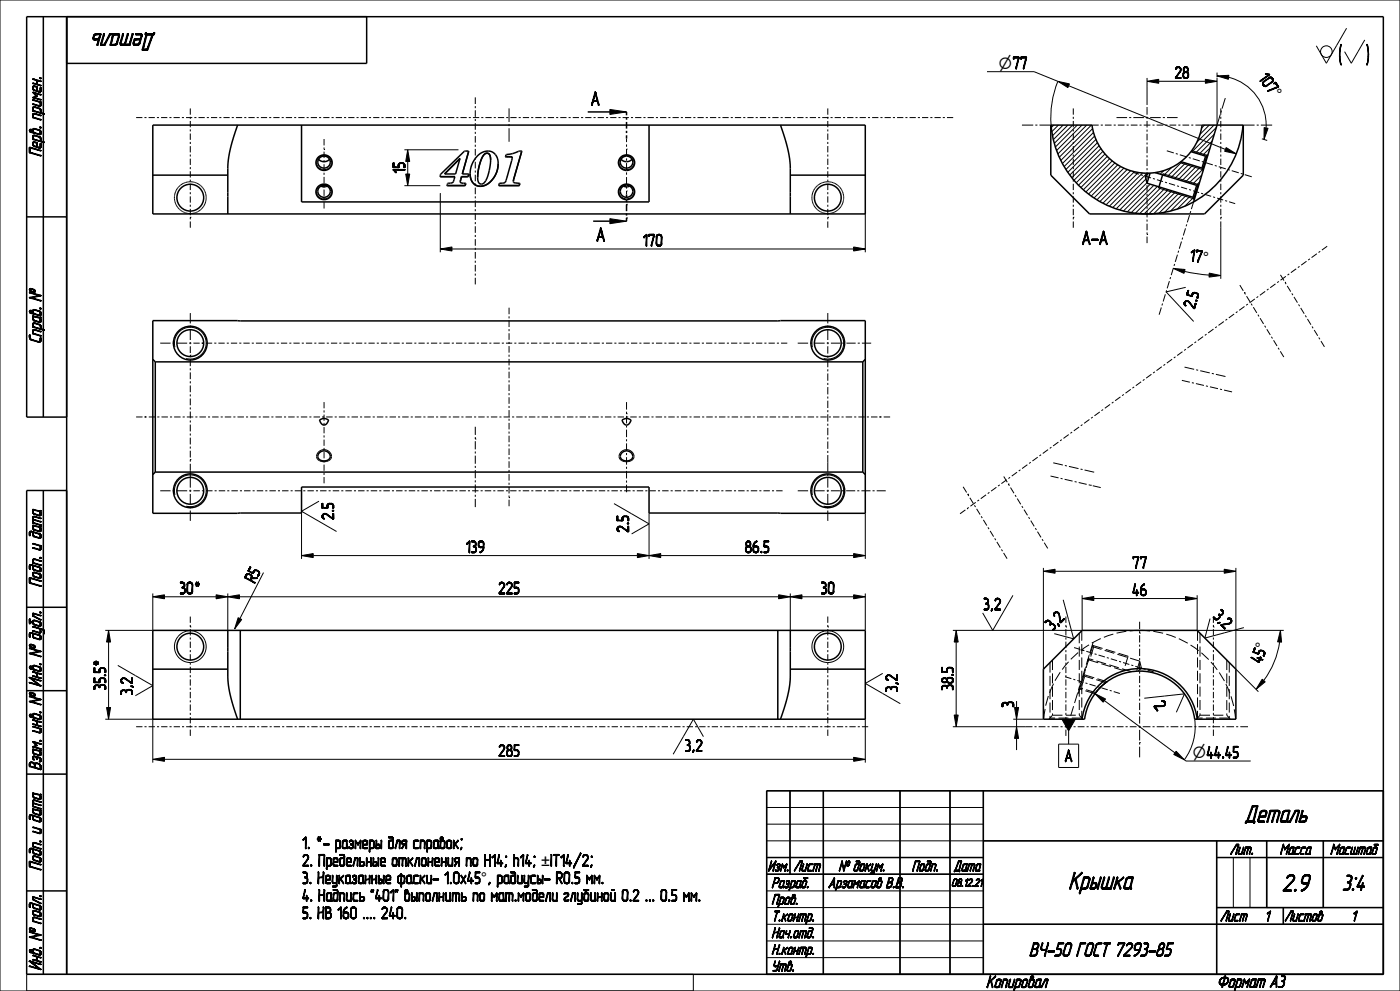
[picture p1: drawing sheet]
<svg xmlns="http://www.w3.org/2000/svg" width="420mm" height="297mm" viewBox="0 0 420 297" stroke-linecap="round" stroke-linejoin="round" font-family="sans-serif">
<defs><g id="words">
<g font-size="7.6">
<text x="49.5" y="10.1" transform="rotate(-180 49.5 10.1)">Деталь</text>
<text x="370.5" y="246.4">Деталь</text>
<text x="315.9" y="266.4">Крышка</text>
<text x="383.4" y="267.1">2.9</text>
</g>
<g font-size="7.5">
<text x="401.3" y="19.1">(</text>
<text x="410.3" y="19.1">)</text>
</g>
<text font-size="6.8" x="401.4" y="266.8">3:4</text>
<text font-size="6.1" x="301.5" y="286.6">ВЧ-50 ГОСТ 7293-85</text>
<text font-size="5.9" x="321.5" y="73.3">А-А</text>
<g font-size="5.3">
<text x="12.3" y="52.3" transform="rotate(-90 12.3 52.3)">Перв. примен.</text>
<text x="12.3" y="106.6" transform="rotate(-90 12.3 106.6)">Справ. №</text>
<text x="12.3" y="210.4" transform="rotate(-90 12.3 210.4)">Инв. № дубл.Подп. и дата</text>
<text x="12.3" y="295.7" transform="rotate(-90 12.3 295.7)">Инв. № подл.Подп. и датаВзам. инв. №</text>
<text x="295.8" y="296">Копировал</text>
<text x="365.1" y="295.9">Формат</text>
<text x="380.8" y="295.9">A3</text>
</g>
<g font-size="5.1">
<text x="352.4" y="23.5">28</text>
<text x="377.4" y="23.5" transform="rotate(53 377.4 23.5)">107</text>
<text x="121.4" y="52" transform="rotate(-90 121.4 52)">15</text>
<text x="192.8" y="73.7">170</text>
<text x="356.7" y="78.2" transform="rotate(9 356.7 78.2)">17°</text>
<text x="358.3" y="92.8" transform="rotate(-73 358.3 92.8)">2.5</text>
<text x="100.1" y="155.9" transform="rotate(-90 100.1 155.9)">2.5</text>
<text x="188.6" y="159.7" transform="rotate(-90 188.6 159.7)">2.5</text>
<text x="139.7" y="165.6">139</text>
<text x="223.4" y="165.6">86.5</text>
<text x="339.6" y="170.3">77</text>
<text x="53.8" y="178">30*</text>
<text x="76.3" y="175" transform="rotate(-63 76.3 175)">R5</text>
<text x="149.5" y="178">225</text>
<text x="246.2" y="178">30</text>
<text x="339.6" y="178.5">46</text>
<text x="294.9" y="182.8">3,2</text>
<text x="363.7" y="184.9" transform="rotate(45 363.7 184.9)">3,2</text>
<text x="315.7" y="189.2" transform="rotate(-45 315.7 189.2)">3,2</text>
<text x="31.7" y="199.9" transform="rotate(-90 31.7 199.9)">*</text>
<text x="378.3" y="199.1" transform="rotate(-70 378.3 199.1)">45°</text>
<text x="31.7" y="206.9" transform="rotate(-90 31.7 206.9)">35.5</text>
<text x="39.7" y="208.4" transform="rotate(-90 39.7 208.4)">3,2</text>
<text x="269.2" y="207.5" transform="rotate(-90 269.2 207.5)">3,2</text>
<text x="286" y="207" transform="rotate(-90 286 207)">38.5</text>
<text x="304.1" y="212.1" transform="rotate(-90 304.1 212.1)">3</text>
<text x="346" y="211.5" transform="rotate(54 346 211.5)">2</text>
<text x="149.5" y="226.7">285</text>
<text x="205.4" y="225.2">3,2</text>
<text x="319.3" y="228.3">A</text>
<text x="90.6" y="254.3">1. *- размеры для справок;</text>
<text x="90.6" y="259.6">2. Предельные отклонения по H14; h14;</text>
<text x="90.6" y="264.8">3. Неуказанные фаски- 1.0х45</text>
<text x="90.6" y="270.1">4. Надпись &quot;401&quot; выполнить по мат.модели глубиной 0.2 ... 0.5 мм.</text>
<text x="90.6" y="275.3">5. HB 160 .... 240.</text>
</g>
<g font-size="4.8">
<text x="299.6" y="20.6">⌀77</text>
<text x="299.6" y="20.6">⌀</text>
<text x="381" y="28.3" transform="rotate(53 381 28.3)">°</text>
<text x="360.5" y="78.7" transform="rotate(9 360.5 78.7)">°</text>
<text x="379.8" y="195" transform="rotate(-70 379.8 195)">°</text>
<text x="357.8" y="227.2">⌀44.45</text>
<text x="357.8" y="227.2">⌀</text>
<text x="162.4" y="259.6">±IT14/2;</text>
<text x="162.4" y="259.6">±</text>
<text x="144.3" y="264.8">°, радиусы- R0.5 мм.</text>
<text x="144.3" y="264.8">°</text>
</g>
<g font-size="4.5">
<text x="368" y="256.1">Лит.</text>
<text x="382" y="256.1">Масса Масштаб</text>
<text x="228.6" y="261.1">Изм.Лист</text>
<text x="248.5" y="261.1">№ докум.</text>
<text x="271.6" y="261.1">Подп.</text>
<text x="285.2" y="261.1">Дата</text>
<text x="231.4" y="266.1">Pазраб.</text>
<text x="248.4" y="266.1">Арзамасов В.В.</text>
<text x="231.4" y="271.1">Пров.</text>
<text x="231.4" y="276.1">Т.контр.</text>
<text x="231.4" y="281.1">Нач.отд.</text>
<text x="365" y="276.1">Лист</text>
<text x="378.8" y="276.1">1 Листов</text>
<text x="404.8" y="276.1">1</text>
<text x="231.4" y="286.1">Н.контр.</text>
<text x="231.4" y="291.1">Утв.</text>
</g>
<text font-size="3.5" x="283.4" y="265.7">08.12.21</text>
</g></defs>
<g fill="#000">
<path d="M178 30.4l-.6 1zM178 30.4l-.3 1.1-.3-.1zM177.5 31.5h.2zM177.4 31.4l.3 .1zM178 30.4l1.1-.3zM178.1 30.1h1l-1.1 .3zM178.1 30.1l-.6 1.3zM178.5 27.7h.2zM178.5 27.6h.2zM178.6 28.2l-.5 1.9-.6 1.3zM178.7 27.7l-1.2 3.7zM178.5 27.7h.2l-1.2 3.7z"/>
<path d="M178.7 27.7l.4 2.4-.5-1.9zM178 30.4l1.1-.3 .1 .3zM178.7 27.7l.5 2.7zM178.7 27.7l1 3.7-.5-1zM179.5 31.5l.2-.1zM179.5 31.5h.2zM179.2 30.4l.5 1-.2 .1zM183 32.8l5 .7-5 .8zM317.4 24.4l3.4 .7-.4 1.2zM344.1 24.4l3.5-.6v1.2zM361.6 23.8l3.5 .6-3.5 .6zM365.1 22.8l3.6-.2-.2 1.2z"/>
<path d="M121.7 52.1h1.2l-.6 3.5zM367.8 44.2l3.1 1.9-3.5-.8zM379.2 38.2l1.2 .3-1.2 3.3zM132.1 74.6l3.5-.6v1.2zM179.6 71.1l-.5 1.1zM179.6 71.1l-.2 1.1h-.3zM179.1 72.2h.3zM179.1 72.3l.2-.1zM179.1 72.3h.2zM179.1 72.2h.2zM179.6 71.1l1.1-.2zM179.7 70.9h1l-1.1 .2z"/>
<path d="M179.7 70.9l-.6 1.2zM180.1 68.4h.3zM180.1 68.4h.2zM180.1 68.3h.2zM180.2 69l-.5 1.9-.6 1.2zM180.1 68.4l.2-.1zM180.4 68.4l-1.3 3.7zM180.1 68.4h.3l-1.3 3.7zM180.4 68.4l.3 2.5-.5-1.9zM179.7 71.1l1-.2 .1 .2zM180.4 68.4l.4 2.7zM180.4 68.4l1 3.7-.6-1z"/>
<path d="M181.1 72.2h.3zM181.1 72.3h.2zM181.1 72.2l.2 .1zM181.1 72.2l.3-.1zM180.8 71.1l.6 1-.3 .1zM183 65.5l5 .8-5 .7zM256.1 74l3.5 .6-3.5 .6zM352 80.4l3.5 .4-.3 1.1zM362.8 81.8l3.4 .8-3.5 .4zM45.8 178.9l3.5-.6v1.2zM68.3 178.9l3.5-.6v1.2zM64.8 178.3l3.5 .6-3.5 .6z"/>
<path d="M90.5 166.5l3.5-.6v1.2zM191.2 165.9l3.5 .6-3.5 .6zM194.7 166.5l3.5-.6v1.2zM233.6 178.3l3.5 .6-3.5 .6zM237.1 178.9l3.5-.6v1.2zM256.1 178.3l3.5 .6-3.5 .6zM256.1 165.9l3.5 .6-3.5 .6zM313 171.2l3.5-.6v1.2zM324.6 179.4l3.5-.6v1.2zM355.6 178.8l3.5 .6-3.5 .6zM367.3 170.6l3.5 .6-3.5 .6zM32.6 188.9l.6 3.5h-1.2z"/>
<path d="M71.4 185.1l1.1 .6-2.1 2.8zM286.9 188.9l.6 3.5h-1.2zM384.1 188.9l.4 3.6-1.2-.1zM32 212h1.2l-.6 3.5zM286.3 214.3h1.2l-.6 3.5zM305 217.8l.6 3.5h-1.2zM304.4 212h1.2l-.6 3.5zM318.6 215.5h4l-2 3.5zM328.5 207.9l3.2 1.6-.8 .9zM378.7 203.6l.9 .7-2.8 2.3zM45.8 227.6l3.5-.6v1.2zM256.1 227l3.5 .6-3.5 .6z"/>
<path d="M352.8 225.1l2.5 2.6-3.2-1.6z"/>
</g>
<g fill="none" stroke="#000" stroke-width=".3">
<path d="M0 0h420v297h-420zM404 8.5l-6.1 10.5-3-5.3M409.4 12l-4 7M40.8 35.2h1.9M43.3 35.2h.7M44.6 35.2h1.9M47.1 35.2h.6M48.3 35.2h1.9M50.8 35.2h.6M52.1 35.2h1.8M54.6 35.2h.6M55.8 35.2h1.9"/>
<path d="M57.1 32.5v1.9M57.1 35v.6M57.1 36.3v1.8M57.1 38.8v.6M58.3 35.2h.6M59.6 35.2h1.8M62 35.2h.7M63.3 35.2h1.9M65.8 35.2h.6M67 35.2h1.9M69.5 35.2h.7M70.8 35.2h1.8"/>
<path d="M73.3 35.2h.6M74.5 35.2h1.9M77 35.2h.6M78.3 35.2h1.8M80.8 35.2h.6M82 35.2h1.9M84.5 35.2h.6M85.7 35.2h1.9M88.2 35.2h.7M89.5 35.2h1.9M92 35.2h.6M93.2 35.2h1.9"/>
<path d="M95.7 35.2h.7M97 35.2h1.8M99.5 35.2h.6M100.7 35.2h1.9M103.2 35.2h.6M104.5 35.2h1.8M107 35.2h.6M108.2 35.2h1.9M110.7 35.2h.6M111.9 35.2h1.9M114.4 35.2h.7M115.7 35.2h1.9"/>
<path d="M118.2 35.2h.6M119.4 35.2h1.9M121.9 35.2h.6M123.2 35.2h1.8M125.7 35.2h.6M126.9 35.2h1.9M129.4 35.2h.6M130.7 35.2h1.8M133.2 35.2h.6M134.4 35.2h1.9M136.9 35.2h.6M138.1 35.2h1.9"/>
<path d="M140.6 35.2h.7M141.9 35.2h1.9M142.6 29.2v2M142.6 31.8v.6M142.6 33v2M142.6 35.7v.6M142.6 36.9v2M142.6 39.5v.6M144.4 35.2h.6M145.6 35.2h1.9M148.1 35.2h.6M149.4 35.2h1.8"/>
<path d="M151.9 35.2h.6M152.7 32.5v4.1M152.7 37.2v.6M152.7 38.4v4.1M153.1 35.2h1.9M155.6 35.2h.6M156.9 35.2h1.8M159.3 35.2h.7M160.6 35.2h1.9M163.1 35.2h.6M164.3 35.2h1.9M166.8 35.2h.7"/>
<path d="M168.1 35.2h1.9M170.6 35.2h.6M171.8 35.2h1.9M174.3 35.2h.6M175.6 35.2h1.8M177.4 31.4l.3 .1zM177.5 31.5h.2zM177.6 31.5h.1M178 30.4l1.1-.3zM178 30.4l-.6 1zM178 30.4l-.3 1.1-.3-.1zM178 30.4l1.1-.3 .1 .3z"/>
<path d="M178.1 35.2h.6M178.1 30.1h1l-1.1 .3zM178.1 30.1l-.6 1.3zM178.5 27.7h.2zM178.5 27.7h.2l-1.2 3.7zM178.5 27.6h.2zM178.6 27.6h.1M178.5 27.6h.1M178.6 28.2l-.5 1.9-.6 1.3zM178.7 27.7l-1.2 3.7zM178.7 27.7l.4 2.4-.5-1.9zM178.7 27.7l.5 2.7z"/>
<path d="M178.7 27.7l1 3.7-.5-1zM179.2 30.4l.5 1-.2 .1zM179.3 35.2h1.9M179.5 31.5l.2-.1zM179.5 31.5h.2zM179.6 31.5h.1M181.8 35.2h.6M183 32.8l5 .7-5 .8zM183 35.2h1.9M185.5 35.2h.7M186.8 35.2h1.9M189.3 35.2h.6"/>
<path d="M190.5 35.2h1.9M193 35.2h.7M194.3 35.2h1.8M196.8 35.2h.6M198 35.2h1.9M200.5 35.2h.6M201.8 35.2h1.8M204.3 35.2h.6M205.5 35.2h1.9M208 35.2h.6M209.2 35.2h1.9M211.7 35.2h.7"/>
<path d="M213 35.2h1.9M215.5 35.2h.6M216.7 35.2h1.9M219.2 35.2h.6M220.5 35.2h1.8M223 35.2h.6M224.2 35.2h1.9M226.7 35.2h.6M228 35.2h1.8M230.5 35.2h.6M231.7 35.2h1.9M234.2 35.2h.6"/>
<path d="M235.4 35.2h1.9M237.9 35.2h.7M239.2 35.2h1.9M241.7 35.2h.6M242.9 35.2h1.9M245.4 35.2h.6M246.7 35.2h1.8M248.3 32.5v1.9M248.3 35v.6M248.3 36.3v1.8M248.3 38.8v.6M249.2 35.2h.6"/>
<path d="M250.4 35.2h1.9M252.9 35.2h.6M254.2 35.2h1.8M256.6 35.2h.7M257.9 35.2h1.9M260.4 35.2h.6M261.6 35.2h1.9M264.1 35.2h.7M265.4 35.2h1.9M267.9 35.2h.6M269.1 35.2h1.9M271.6 35.2h.6"/>
<path d="M272.9 35.2h1.8M275.4 35.2h.6M276.6 35.2h1.9M279.1 35.2h.6M280.3 35.2h1.9M282.8 35.2h.7M284.1 35.2h1.9M296.1 21.5h14.1l7.2 2.9a28.9 28.9 0 0 0-2.1 13.1M306.6 37.5h3.4M310.6 37.5h.6M311.8 37.5h3.4M316.1 37.5l-.7 .7"/>
<path d="M317.4 24.4l3.4 .7-.4 1.2zM317.5 37.5l-1.9 1.9M318.9 37.5l-3.1 3.2M320.4 37.5l-4.4 4.3M320.6 25.7l47 19.1M321.8 37.5l-5.5 5.5M322 32.5v1.9M322 35v.6M322 36.3v1.8M322 38.8v.6M323.2 37.5l-6.6 6.5M324.6 37.5l-7.6 7.6"/>
<path d="M326 37.5l-8.6 8.6M327.4 37.5l-9.6 9.6M327.6 37.5h2M327.8 38.5l-9.5 9.6M328.1 39.7l-9.3 9.3M330.2 37.5h.7M331.5 37.5h2M334.1 37.5h.6M334.9 35.2h3.2M335.4 37.5h2M338 37.5h.6M338.7 35.2h.7"/>
<path d="M339.2 37.5h2M340 35.2h3.2M341.9 37.5h.6M343.1 37.5h2M343.8 35.2h.6M344.1 24.4l3.5-.6v1.2zM344.1 23.4v8.1M344.1 32.1v2.3M344.1 35v.6M344.1 36.2v2M344.1 38.8v.7M345 35.2h3.2"/>
<path d="M345.7 37.5h.7M347 37.5h2M347.6 24.4h14M348.9 35.2h.6M349.6 37.5h.6M350.1 35.2h3.2M350.9 37.5h2M353.5 37.5h.6M354.7 37.5h2.1M357.4 37.5h.6M358.6 37.5h2M361.4 37.5l-.9 .9"/>
<path d="M361.6 23.8l3.5 .6-3.5 .6zM362.8 37.5l-2.8 2.8M364.2 37.5l-5.2 5.2M364.9 38.2l-7.3 7.3M365.1 22.8l3.6-.2-.2 1.2zM365.1 21.8v1.4M365.1 23.4v13.9M366.1 34.3l-1 3.2M366.2 32.5v1.9M366.2 35v.6M366.2 36.3v1.8M366.2 38.8v.6"/>
<path d="M366.4 33.1l-.1 .6M367.6 29.4l-1 3.1M368.6 23.2a14.7 14.7 0 0 1 11.2 15.2M373 37.5h3.4M377 37.5h.6M378.2 37.5h3.4M379.2 38.2l1.2 .3-1.2 3.3zM54.1 55.5h.1M55.3 54.8l-1.1 .7M55.3 54.8h.1M55.6 54.7l-.3 .1M55.6 54.7h.1"/>
<path d="M57.1 54.5l1.6 .3 1.5 .8 1 1.3 .6 1.6v1.7l-.6 1.5-1.1 1.2-1.4 .8-1.7 .3-1.6-.3-1.4-.9-1.1-1.3-.5-1.5v-1.7l.6-1.5 1.1-1.3M57.1 54.5l-1.5 .2M57.1 40v1.9M57.1 42.5v.7M57.1 43.8v1.9M57.1 46.3v.6M57.1 47.5v1.9M57.1 50.1v.6M57.1 51.3v1.9M57.1 53.8v.7M57.1 55.1v1.9M57.1 57.6v.6"/>
<path d="M57.1 58.8v1.9M97.2 44.8h.1M97.2 41.7v1.9M97.2 44.2v.6M97.2 45.4v2M97.2 48v.6M97.2 49.2v1.9M97.2 51.8v.6M97.2 53v1.9M97.2 55.6v.6M97.2 56.8v1.9M97.2 59.3v.7"/>
<path d="M121.3 55.6h10.8M121.3 44.9h16.2M121.7 52.1h1.2l-.6 3.5zM132.1 57.9v17.7M142.6 40.8v2M142.6 43.4v.6M142.6 44.6v2M142.6 47.2v.7M142.6 48.5v2M142.6 51.1v.6M142.6 52.3v2M142.6 55v.6"/>
<path d="M142.6 56.2v2M142.6 58.8v.6M188 44.7h.1M188 57.2h.1M188 41.5v1.1M188 43.3v.7M188 44.7v2.1M188 47.5v.7M188 48.9v2.1M188 51.7v.7M188 53.1v2M188 55.8v.7"/>
<path d="M188 57.2v1.1M248.3 54.5l1.7 .3M248.3 54.5l-1.4 .2-1.3 .6-1 1-.7 1.3-.3 1.4 .1 1.5 .7 1.3 .9 1.1M248.3 40v1.9M248.3 42.5v.7M248.3 43.8v1.9M248.3 46.3v.6M248.3 47.5v1.9M248.3 50.1v.6M248.3 51.3v1.9M248.3 53.8v.7M248.3 55.1v1.9"/>
<path d="M248.3 57.6v.6M248.3 58.8v1.9M250 54.8h.1M250 54.8l1.1 .6 .9 .8 .7 1.1 .3 1.2M253 58.5h.1M253 58.5l.1 1.3-.4 1.4-.7 1.1-1.1 .9M322 40v1.9M322 42.5v.7M322 43.8v1.9M322 46.3v.6M322 47.5v1.9M322 50.1v.6"/>
<path d="M322 51.3v1.9M322 53.8v.7M322 55.1v1.9M322 57.6v.6M322 58.8v1.9M328.4 40.8l-9.1 9.1M328.8 41.8l-9 9M329.2 42.7l-8.8 8.9M329.8 43.6l-8.9 8.9M330.3 44.5l-8.7 8.7M330.9 45.3l-8.7 8.7M331.5 46.1l-8.6 8.7"/>
<path d="M332.2 46.9l-8.6 8.6M332.9 47.6l-8.6 8.6M333.7 48.2l-8.7 8.7M334.5 48.8l-8.7 8.7M335.3 49.4l-8.7 8.7M336.2 49.9l-8.8 8.8M337.2 50.4l-9 8.9M338.2 50.8l-9.1 9.1M339.2 51.2l-9.2 9.2M339.9 51.7l1.8 .5M340.3 51.5l-9.4 9.4M341.5 51.7l-9.7 9.7"/>
<path d="M342.3 52.4l.6 .2M342.8 51.8l-10 10M343.5 52.8l1.8 .5M343.8 53.7l-8.9 8.9M344.1 54.8l-8.2 8.1M344.1 40.1v2M344.1 42.7v.6M344.1 43.9v2M344.1 46.5v.7M344.1 47.8v2M344.1 50.4v.6M344.1 51.6v2"/>
<path d="M344.1 54.2v.7M344.1 55.5v2M344.1 58.1v.6M344.1 59.3v2M344.1 51.9l-10.3 10.3M345.1 55.2l-8.1 8M345.9 53.5l.6 .2M346.1 55.5l-7.9 8M347.1 53.9l1.8 .5M347.2 55.9l-7.8 7.8M347.3 51.6l-.3 .3M347.6 56.4l10.6 3.2"/>
<path d="M348.3 56.2l-7.7 7.7M348.9 52.1l10.6 3.2M349.2 51.1l-1.1 1.1M349.4 56.5l-7.5 7.5M349.5 54.6l.6 .2M350 45.2l2.2 .6M350.5 56.9l-7.2 7.2M350.7 55l1.8 .5M351.5 50.2l-2.3 2.3M351.6 57.2l-6.9 6.9M352.6 57.5l-6.4 6.5M352.7 46l.6 .2"/>
<path d="M353.1 55.7l.6 .2M353.7 57.9l-6 6M353.9 48.7l6.9 2.1M353.9 46.4l2.1 .6M354.3 56.1l1.8 .5M354.6 48.5l-4.4 4.4M354.8 58.2l-5.4 5.4M355.6 48.9l-4.3 4.3M355.9 58.5l-4.7 4.7M356.6 47.2l.6 .2M356.7 56.8l.6 .2M356.7 49.2l-4.3 4.3"/>
<path d="M357 58.8l-3.8 3.8M357.5 45.1l4.6 1.4M357.8 49.5l-4.3 4.4M357.8 47.6l2.1 .6M357.9 57.2l1.8 .5M358 59.3l-2.5 2.5M358.9 49.9l-4.3 4.3M359.9 54.5l-1 1M360 50.2l-4.4 4.3M360.3 57.9l.6 .2M360.5 52.5l-2.7 2.7M360.5 48.4l.6 .2"/>
<path d="M360.8 50.8l-4.1 4M361.5 58.3l1.8 .5M361.7 48.8l2.1 .6M362.4 46.4l-.1 .1M363 44.3l-2.2 2.2M363.6 42.3l-3.9 3.9M363.9 59l.6 .2M364.3 40.2l-5.7 5.7M364.4 49.6l.6 .2M365.1 59.4l1.8 .5M365.6 50l2.1 .6M366.2 40v1.9"/>
<path d="M366.2 42.5v.7M366.2 43.8v1.9M366.2 46.3v.6M366.2 47.5v1.9M366.2 50.1v.6M366.2 51.3v1.9M366.2 53.8v.7M366.2 55.1v1.9M366.2 57.6v.6M366.2 58.8v1.9M367.8 44.2l3.1 1.9-3.5-.8zM368.3 50.8l.6 .2"/>
<path d="M369.5 51.2l2.1 .6M372.2 52l.6 .2M373.4 52.3l2.1 .7M378.6 41.6l1.6 .5M57.1 65.1h.1M57.1 61.4v.6M57.1 62.6v1.9M57.1 65.1v.6M57.1 66.4v1.9M97.2 60.6v1.9M132.1 74.6l3.5-.6v1.2zM135.6 74.6h120.5"/>
<path d="M142.6 60.1v2M142.6 62.7v.6M142.6 63.9v2M142.6 66.5v.7M142.6 67.8v2M142.6 70.4v.6M142.6 71.7v1.9M142.6 74.3v.6M142.6 75.5v2M142.6 78.1v.7M142.6 79.4v2M179.1 72.2h.3z"/>
<path d="M179.1 72.2h.2zM179.1 72.3l.2-.1zM179.1 72.3h.2zM179.2 72.3h.1M179.6 71.1l1.1-.2zM179.6 71.1l-.5 1.1zM179.6 71.1l-.2 1.1h-.3zM179.7 71.1l1-.2 .1 .2zM179.7 70.9h1l-1.1 .2zM179.7 70.9l-.6 1.2zM180.1 68.4h.3zM180.1 68.4h.3l-1.3 3.7z"/>
<path d="M180.1 68.4l.2-.1zM180.1 68.4h.2zM180.3 68.3h.1M180.1 68.3h.2zM180.2 68.3h.1M180.2 69l-.5 1.9-.6 1.2zM180.4 68.4l-1.3 3.7zM180.4 68.4l.3 2.5-.5-1.9zM180.4 68.4l.4 2.7zM180.4 68.4l1 3.7-.6-1zM180.8 71.1l.6 1-.3 .1zM181.1 72.2l.3-.1z"/>
<path d="M181.1 72.2h.3zM181.1 72.2l.2 .1zM181.1 72.3h.2zM181.2 72.3h.1M183 65.5l5 .8-5 .7zM245.3 62.9h.1M245.3 62.9l1.3 .8 1.5 .3 1.4-.2 1.4-.6M248.3 65.1h.1M248.3 61.4v.6M248.3 62.6v1.9M248.3 65.1v.6M248.3 66.4v1.9"/>
<path d="M250.9 63.2h.1M256.1 74l3.5 .6-3.5 .6zM259.6 64.1v11.5M322 65.1h.1M322 61.4v.6M322 62.6v1.9M322 65.1v.6M322 66.4v1.9M344.1 70.3h.1M344.1 61.9v.7M344.1 63.2v2M344.1 65.8v.6"/>
<path d="M344.1 67v2M344.1 69.6v.7M344.1 70.9v2M352.4 79.1l-.2 .6M353.2 76.3l-.6 2.2M353.6 75.1l-.2 .6M354.4 72.4l-.6 2.1M354.8 71.2l-.2 .6M355.7 68.4l-.7 2.2M356 67.2l-.2 .6M356.9 64.5l-.7 2.1M357.2 63.3l-.2 .6"/>
<path d="M358.1 60.5l-.7 2.2M366.2 65.1h.1M366.2 61.4v.6M366.2 62.6v1.9M366.2 65.1v.6M366.2 66.4v17.2M367.5 60.1l.6 .2M368.7 60.5l1.9 .5M389.9 79.8l-.5 .4M392 78.3l-1.6 1.2M393 77.6l-.5 .3M395.1 76l-1.6 1.2"/>
<path d="M396.1 75.3l-.5 .4M398.2 73.8l-1.6 1.1M57.1 93.8v3.1M57.1 97.6v.6M57.1 98.8v3.1M142.6 82v.6M142.6 83.2v2M152.7 92.2v2M152.7 94.8v.6M152.7 96v2M152.7 98.6v.7M152.7 99.9v1.9"/>
<path d="M248.3 93.8v3.1M248.3 97.6v.6M248.3 98.8v3.1M348.4 92.2l-.7 2.1M348.8 91l-.2 .6M349.6 88.2l-.7 2.2M350 87l-.2 .6M350.8 84.2l-.6 2.2M351.2 83.1l-.2 .5M352 80.4l3.5 .4-.3 1.1zM352 80.3l-.6 2.2M355.4 81.3l7.3 1.1"/>
<path d="M355.7 86.1l-5.9 1.4 8.3 8.8M362.8 81.8l3.4 .8-3.5 .4zM364 98.6l-1.5 1.2M365.1 97.9l-.6 .4M367.1 96.4l-1.5 1.1M368.2 95.6l-.5 .4M370.2 94.1l-1.5 1.2M371.3 93.4l-.5 .3M371.9 85.5l1.1 1.7M373.3 87.7h.1M373.3 87.7l.3 .5M373.3 91.9l-1.5 1.1"/>
<path d="M374 88.8l1 1.7M374.4 91.1l-.5 .4M375.3 91l.4 .5M376 92.1l1 1.7M376.4 89.6l-1.5 1.1M377.4 94.3l.3 .5M377.5 88.9l-.5 .3M378 95.4l1.1 1.7M379.4 97.6l.3 .5M379.6 87.3l-1.6 1.2M380 98.7l1.1 1.7M380.6 86.6l-.5 .4"/>
<path d="M382.7 85.1l-1.6 1.1M383.7 84.3l-.5 .4M384.1 82.4l1.1 1.7M385.5 84.6h.1M385.5 84.6l.3 .6M385.8 82.8l-1.6 1.2M386.2 85.7l1 1.7M386.8 82.1l-.5 .4M387.5 87.9l.4 .6M388.2 89l1 1.7M388.9 80.6l-1.6 1.1M389.6 91.2l.3 .6"/>
<path d="M390.2 92.3l1.1 1.7M391.6 94.5l.3 .6M392.2 95.6l1.1 1.7M393.6 97.8l.3 .6M394.3 98.9l1 1.7M48.1 102.8h3.1M51.8 102.8h.6M52.5 104.1a4.8 4.8 0 0 1 4.2-6 4.8 4.8 0 0 1 5.1 5.2 4.8 4.8 0 0 1-5.9 4.1M53 102.8h3.2M56.8 102.8h.6M57.1 106.4h.1M57.1 102.5v.7"/>
<path d="M57.1 103.8v2M57.1 106.4v.7M57.1 107.7v2M57.1 110.4v.6M57.1 111.6v2M57.1 114.3v.6M57.1 115.5v2.1M57.1 118.2v.6M57.1 119.4v2.1M58 102.8h1.9M60.5 102.8h.1M60.5 102.8h.7"/>
<path d="M61.8 102.8h1.9M64.3 102.8h.6M65.5 102.8h1.9M68 102.8h.7M69.3 102.8h1.9M71.8 102.8h.6M73 102.8h1.9M75.5 102.8h.7M76.8 102.8h1.9M79.3 102.8h.6M80.5 102.8h1.9M83 102.8h.7"/>
<path d="M84.3 102.8h1.9M86.8 102.8h.6M88 102.8h1.9M90.5 102.8h.7M91.8 102.8h1.9M94.3 102.8h.6M95.5 102.8h1.9M98 102.8h.7M99.3 102.8h1.9M101.8 102.8h.6M103 102.8h1.9M105.5 102.8h.7"/>
<path d="M106.8 102.8h1.9M109.3 102.8h.6M110.5 102.8h1.9M113 102.8h.7M114.3 102.8h1.9M116.8 102.8h.6M118 102.8h1.9M120.5 102.8h.7M121.8 102.8h1.9M124.3 102.8h.6M125.5 102.8h1.9M128 102.8h.7"/>
<path d="M129.3 102.8h1.9M131.8 102.8h.6M133 102.8h1.9M135.5 102.8h.7M136.8 102.8h1.9M139.3 102.8h.6M140.5 102.8h1.9M143 102.8h.7M144.3 102.8h1.9M146.8 102.8h.6M148 102.8h1.9M150.5 102.8h.7"/>
<path d="M151.8 102.8h1.9M152.7 102.5v.6M152.7 103.7v2M152.7 106.3v.6M152.7 107.6v1.9M152.7 110.1v.7M152.7 111.4v2M152.7 114v.6M152.7 115.2v2M152.7 117.8v.6M152.7 119.1v1.9M154.3 102.8h.6"/>
<path d="M155.5 102.8h1.9M158 102.8h.7M159.3 102.8h1.9M161.8 102.8h.6M163 102.8h1.9M165.5 102.8h.7M166.8 102.8h1.9M169.3 102.8h.6M170.5 102.8h1.9M173.1 102.8h.6M174.3 102.8h1.9M176.8 102.8h.6"/>
<path d="M178 102.8h1.9M180.6 102.8h.6M181.8 102.8h1.9M184.3 102.8h.6M185.5 102.8h1.9M188.1 102.8h.6M189.3 102.8h1.9M191.8 102.8h.6M193.1 102.8h1.8M195.6 102.8h.6M196.8 102.8h1.9M199.3 102.8h.6"/>
<path d="M200.6 102.8h1.8M203.1 102.8h.6M204.3 102.8h1.9M206.8 102.8h.6M208.1 102.8h1.8M210.6 102.8h.6M211.8 102.8h1.9M214.3 102.8h.6M215.6 102.8h1.8M218.1 102.8h.6M219.3 102.8h1.9M221.8 102.8h.6"/>
<path d="M223.1 102.8h1.8M225.6 102.8h.6M226.8 102.8h1.9M229.3 102.8h.6M230.6 102.8h1.8M233.1 102.8h.6M234.3 102.8h1.9M239.3 102.8h3.1M243.1 102.8h.6M243.7 104.1a4.8 4.8 0 0 1 4.2-6 4.8 4.8 0 0 1 5.2 5.2 4.8 4.8 0 0 1-6 4.1M244.3 102.8h3.1M248 102.8h.7"/>
<path d="M248.3 102.5v.7M248.3 103.8v2.2M248.3 106.6v.6M248.3 107.9v2.2M248.3 110.7v.6M248.3 111.9v2.2M248.3 114.8v.6M248.3 116v2.2M248.3 118.8v.7M249.3 102.8h2.8M252.7 102.8h.6M253.9 102.8h2.8"/>
<path d="M257.3 102.8h.6M258.6 102.8h2.8M336.1 118.9l-1.6 1.2M337.1 118.2l-.5 .4M339.2 116.7l-1.6 1.1M340.2 116l-.5 .3M342.3 114.4l-1.6 1.2M343.3 113.7l-.5 .4M345.4 112.2l-1.6 1.1M346.4 111.4l-.5 .4M348.5 109.9l-1.6 1.2M349.5 109.2l-.5 .3"/>
<path d="M351.6 107.7l-1.6 1.1M352.6 106.9l-.5 .4M354.6 114l2.4 .5M354.7 105.4l-1.5 1.2M355.4 110l2.8 .7M355.7 104.7l-.5 .3M357.6 114.7l.6 .1M357.8 103.1l-1.5 1.2M358.8 115l2.4 .5M358.8 102.4l-.5 .4M358.8 110.8l.7 .2M360.1 111.1l2.8 .7"/>
<path d="M360.9 100.9l-1.5 1.1M361.8 115.7l.6 .1M361.9 100.1l-.5 .4M363 115.9l2.4 .6M363.5 111.9l.7 .1M364.8 112.2l2.8 .6M366 116.6l.6 .2M367.2 116.9l2.4 .6M381.4 100.9l.3 .6M382.1 102l1 1.7M383.4 104.2l.4 .6M384.1 105.3l1 1.7"/>
<path d="M395.6 101.2l.4 .5M396.3 102.2l1 1.7M40.8 125h2M43.4 125h.1M43.4 125h.6M44.6 125h2M47.2 125h.6M48.4 125h2M51 125h.6M52.2 125h2M54.8 125h.6M56 125h2"/>
<path d="M57.1 137.7h.1M57.1 122.1v.6M57.1 123.3v2.1M57.1 126v.6M57.1 127.2v2.1M57.1 129.9v.6M57.1 131.2v2M57.1 133.8v.7M57.1 135.1v2M57.1 137.7v.7M57.1 139v7.2M58.6 125h.6"/>
<path d="M59.8 125h2M62.4 125h.6M63.6 125h2M66.2 125h.6M67.4 125h2M70 125h.6M71.2 125h2M73.8 125h.6M75 125h2M77.6 125h.6M78.9 125h1.9M81.4 125h.6"/>
<path d="M82.7 125h1.9M85.2 125h.6M86.5 125h1.9M89 125h.6M90.3 125h1.9M92.8 125h.6M94.1 125h1.9M95 136.8h.1M95 136.8l.2 .7 .6 .6M95.9 138.1h.1M95.9 138.1l1.2 .3 1.4-.3M96.6 125h.6"/>
<path d="M97.2 120.5v1.9M97.2 123v.6M97.2 124.2v1.9M97.2 126.7v.7M97.2 128v1.9M97.2 130.5v.6M97.2 131.7v1.9M97.2 134.2v.7M97.2 135.5v1.9M97.2 138v.6M97.2 139.2v1.9M97.9 125h1.9"/>
<path d="M98.5 138.1h.1M98.6 138.1h-.1M98.6 138.1h.1M99.5 136.7h.1M99.5 136.7a2.27 2.27 0 0 0-2.3-1.9 2.27 2.27 0 0 0-2.2 2M99.5 136.8l-.3 .7-.6 .6M99.5 136.7v.1M99.5 136.8h.1M100.4 125h.6M101.7 125h1.9M104.2 125h.6M105.5 125h1.9"/>
<path d="M108 125h.6M109.3 125h1.9M111.8 125h.6M113.1 125h1.9M115.6 125h.6M116.9 125h1.9M119.4 125h.6M120.7 125h1.9M123.2 125h.6M124.5 125h1.9M127 125h.6M128.3 125h1.9"/>
<path d="M130.8 125h.6M132.1 125h1.9M134.6 125h.6M135.9 125h1.9M138.4 125h.6M139.7 125h1.9M142.2 125h.6M142.6 131.6h.1M142.6 127.9v2.5M142.6 131v.6M142.6 132.2v2.5M142.6 135.3v.6"/>
<path d="M142.6 136.5v2.5M142.6 139.6v.6M143.5 125h1.9M146 125h.6M147.3 125h1.9M149.8 125h.6M151.1 125h1.9M152.7 121.7v.6M152.7 122.9v2M152.7 125.5v.6M152.7 126.7v2M152.7 129.3v.6"/>
<path d="M152.7 130.6v1.9M152.7 133.2v.6M152.7 134.4v2M152.7 137v.6M152.7 138.2v2M153.6 125h.6M154.9 125h1.9M157.4 125h.6M158.7 125h1.9M161.2 125h.7M162.5 125h1.9M165 125h.7"/>
<path d="M166.3 125h1.9M168.8 125h.7M170.1 125h1.9M172.6 125h.7M173.9 125h1.9M176.4 125h.7M177.7 125h1.9M180.2 125h.7M181.5 125h1.9M184 125h.7M185.3 125h1.9M185.7 136.8h.1"/>
<path d="M185.7 136.8l.2 .7 .7 .6M186.6 138.1h.1M186.6 138.1l1.3 .3 1.3-.3M187.8 125h.7M188 124h.1M188 120.5v2.3M188 123.4v.6M188 124.6v2.3M188 127.5v.6M188 128.8v2.2M188 131.6v.7M188 132.9v2.2"/>
<path d="M188 135.8v.6M188 137v2.3M188 139.9v.6M189.1 125h1.9M189.3 138.1h-.1M189.3 138.1h.1M189.4 138.1h-.1M190.2 136.7h.1M190.2 136.7a2.27 2.27 0 0 0-2.3-1.9 2.27 2.27 0 0 0-2.2 2M190.2 136.8l-.2 .7-.6 .6M190.2 136.7v.1M190.2 136.8h.1"/>
<path d="M191.6 125h.7M192.9 125h1.9M195.4 125h.7M196.7 125h1.9M199.2 125h.7M200.5 125h1.9M203 125h.7M204.3 125h1.9M206.8 125h.7M208.1 125h1.9M210.6 125h.7M211.9 125h1.9"/>
<path d="M214.4 125h.7M215.7 125h1.9M218.2 125h.7M219.5 125h1.9M222 125h.7M223.3 125h1.9M225.8 125h.7M227.1 125h1.9M229.6 125h.7M230.9 125h1.9M233.4 125h.7M234.7 125h1.9"/>
<path d="M237.2 125h.7M238.5 125h1.9M241.1 125h.6M242.3 125h1.9M244.9 125h.6M246.1 125h1.9M248.3 120.1v2.2M248.3 122.9v.6M248.3 124.2v2.2M248.3 127v.6M248.3 128.2v2.2M248.3 131.1v.6"/>
<path d="M248.3 132.3v2.2M248.3 135.1v.7M248.3 136.4v5M248.7 125h.6M249.9 125h1.9M252.5 125h.6M253.7 125h1.9M256.3 125h.6M257.5 125h1.9M260.1 125h.6M261.3 125h1.9M263.9 125h.1"/>
<path d="M263.9 125h.6M265.1 125h1.9M308.2 139.3l-1.6 1.1M309.2 138.5l-.5 .4M311.3 137l-1.6 1.2M312.3 136.3l-.5 .3M314.4 134.8l-1.6 1.1M315.4 134l-.5 .4M316 138.7l2.9 .7M317.5 132.5l-1.6 1.1M318.5 131.8l-.5 .3M319.5 139.5l.6 .1"/>
<path d="M320.6 130.2l-1.6 1.2M320.7 139.8l2.9 .6M321.6 129.5l-.5 .4M323.7 128l-1.6 1.1M324.7 127.2l-.5 .4M326.8 125.7l-1.6 1.2M327.8 125l-.5 .4M329.9 123.5l-1.6 1.1M330.9 122.7l-.5 .4M333 121.2l-1.6 1.2M334 120.5l-.5 .3M48.1 147.1h3.1"/>
<path d="M51.8 147.1h.6M52.5 148.3a4.8 4.8 0 0 1 4.2-6 4.8 4.8 0 0 1 5.1 5.2 4.8 4.8 0 0 1-5.9 4.2M53 147.1h3.2M56.8 147.1h.6M57.1 146.8v.6M57.1 148v3.1M57.1 151.8v.6M57.1 153v3.1M58 147.1h2M60.6 147.1h.6M61.8 147.1h2M64.4 147.1h.6"/>
<path d="M65.6 147.1h2M68.2 147.1h.6M69.4 147.1h2M72 147.1h.6M73.2 147.1h2M75.8 147.1h.6M77 147.1h2M79.6 147.1h.6M80.8 147.1h2M83.4 147.1h.6M84.6 147.1h2M87.2 147.1h.6"/>
<path d="M88.4 147.1h2M90.5 153.8v13.7M91 147.1h.6M92.2 147.1h2M94.8 147.1h.6M95.7 150.2l-5.2 3 10.5 6.1M96 147.1h2M97.2 141.7v.6M97.2 143v1.8M98.6 147.1h.6M99.8 147.1h2M102.4 147.1h.6"/>
<path d="M103.6 147.1h2M106.2 147.1h.6M107.4 147.1h2M110 147.1h.6M111.2 147.1h2M113.8 147.1h.6M115 147.1h2M117.6 147.1h.6M118.8 147.1h2M121.4 147.1h.6M122.6 147.1h2M125.2 147.1h.6"/>
<path d="M126.4 147.1h2M129 147.1h.6M130.2 147.1h2M132.8 147.1h.6M134 147.1h2M136.6 147.1h.6M137.8 147.1h2M140.4 147.1h.6M141.6 147.1h2M142.6 140.9v2.4M142.6 143.9v.7M142.6 145.2v2.5"/>
<path d="M142.6 148.3v.6M142.6 149.5v2.5M144.2 147.1h.6M145.4 147.1h2M148 147.1h.6M149.2 147.1h2M151.8 147.1h.6M152.7 149.1h.1M152.7 140.8v.7M152.7 142.1v1.9M152.7 144.7v.6M152.7 145.9v2"/>
<path d="M152.7 148.5v.6M152.7 149.8v1.9M153 147.1h2M155.6 147.1h.6M156.8 147.1h2M159.4 147.1h.6M160.6 147.1h2M163.2 147.1h.6M164.4 147.1h2M167 147.1h.6M168.2 147.1h2M170.8 147.1h.6"/>
<path d="M172 147.1h2M174.6 147.1h.6M175.8 147.1h2M178.4 147.1h.6M179.6 147.1h2M182.2 147.1h.6M183.4 147.1h2M184.2 150.9l10.5 6.1-5.2 3M186 147.1h.6M187.2 147.1h2M188 141.1v2.3M188 144v.6"/>
<path d="M188 145.3v2.2M189.8 147.1h.6M191 147.1h2M193.6 147.1h.6M194.7 153.8v13.7M194.8 147.1h2M197.4 147.1h.6M198.6 147.1h2M201.2 147.1h.6M202.4 147.1h2M205 147.1h.6M206.2 147.1h2"/>
<path d="M208.8 147.1h.6M210 147.1h2M212.6 147.1h.6M213.8 147.1h2M216.4 147.1h.6M217.6 147.1h2M220.2 147.1h.6M221.4 147.1h2M224 147.1h.6M225.2 147.1h2M227.8 147.1h.6M229 147.1h2"/>
<path d="M231.6 147.1h.6M232.8 147.1h2M239.3 147.1h3.1M243.1 147.1h.6M243.7 148.3a4.8 4.8 0 0 1 4.2-6 4.8 4.8 0 0 1 5.2 5.2 4.8 4.8 0 0 1-6 4.2M244.3 147.1h3.1M248 147.1h.7M248.3 142.1v.6M248.3 143.3v2.9M248.3 146.8v.6M248.3 148v3.1M248.3 151.8v.6"/>
<path d="M248.3 153v3.1M249.3 147.1h2.7M252.6 147.1h.6M253.9 147.1h2.7M257.2 147.1h.6M258.4 147.1h2.7M259.6 153.8v13.7M261.8 147.1h.6M263 147.1h2.7M288.9 145.9l1.1 1.7M289.6 152.8l-1.6 1.2M290.1 152.4h.1"/>
<path d="M290.3 148.1h.1M290.3 148.1l.3 .6M290.6 152.1l-.5 .3M291 149.2l1 1.7M292.3 151.4l.4 .6M292.7 150.6l-1.6 1.1M293 152.5l1 1.7M293.7 149.8l-.5 .4M294.4 154.7l.3 .6M295 155.8l1.1 1.7M295.8 148.3l-1.6 1.2M296.4 158l.3 .6"/>
<path d="M296.8 147.6l-.5 .3M297 159.1l1.1 1.7M298.9 146l-1.6 1.2M299.9 145.3l-.5 .4M301.1 142.8l1.1 1.7M302 143.8l-1.6 1.1M302.5 145.1h.1M302.5 145.1l.3 .5M303 143l-.5 .4M303.2 146.1l1 1.7M304.5 148.4l.4 .5M305.1 141.5l-1.6 1.2"/>
<path d="M305.2 149.4l1 1.7M306.1 140.8l-.5 .4M306.6 151.7l.3 .5M307.2 152.7l1 1.7M308.6 155l.3 .5M309.2 156l1.1 1.7M310.6 158.3l.3 .5M311.2 159.3l1.1 1.8M315.2 142.7l2.4 .5M318.2 143.4l.6 .1M319.4 143.6l2.4 .6M322.4 144.3l.6 .2"/>
<path d="M323.6 144.6l2.4 .6M324.2 140.6l.6 .1M325.4 140.9l2.9 .6M326.6 145.3l.6 .1M327.2 145.4h.1M327.8 145.6l2.4 .5M45.8 178.9l3.5-.6v1.2zM45.8 177.9v11h-14.2M49.3 178.9h15.5M64.8 178.3l3.5 .6-3.5 .6zM68.3 178.9l3.5-.6v1.2zM68.3 177.9v11"/>
<path d="M71.8 178.9h161.8M79.1 171.6l-7.1 13.8M90.5 166.5l3.5-.6v1.2zM94 166.5h97.2M191.2 165.9l3.5 .6-3.5 .6zM194.7 166.5l3.5-.6v1.2zM198.2 166.5h57.9M233.6 178.3l3.5 .6-3.5 .6zM237.1 178.9l3.5-.6v1.2zM237.1 177.9v11M240.6 178.9h15.5M256.1 178.3l3.5 .6-3.5 .6z"/>
<path d="M256.1 165.9l3.5 .6-3.5 .6zM259.6 177.9v11M298.4 161.4l.3 .5M299.1 162.4l1 1.7M300.4 164.7l.4 .5M301.1 165.7l1 1.7M303.9 178.4l-6.1 10.5-3-5.2M312.6 161.6l.3 .5M313 171.2l3.5-.6v1.2zM313 170.2v30.3M313.3 162.6l1 1.8M316.5 171.2h50.8"/>
<path d="M319 179.8l3.1 11.7-5.8-1.6M324.6 179.4l3.5-.6v1.2zM324.6 178.4v10.5h-38.7M328.1 179.4h27.5M355.6 178.8l3.5 .6-3.5 .6zM359.1 178.4v10.5h26M367.3 170.6l3.5 .6-3.5 .6zM370.8 170.2v30.4l6.7 6.7M32.6 188.9l.6 3.5h-1.2zM32.6 192.4v19.6M35.3 199.4l10.5 6.1-5.2 3M53.4 190.8h.1"/>
<path d="M56 189.2l-1.5 .6-1.1 1M56 189.2h.1M56.1 189.1l2.3 .1a4.8 4.8 0 0 1 3.1 6.5 4.8 4.8 0 0 1-6.9 2.2 4.8 4.8 0 0 1-1.2-7.1M57.1 187.9h.1M57.1 184.8v1.9M57.1 187.3v.6M57.1 188.5v1.9M57.1 191.1v.6M57.1 192.3v1.9M57.1 194.8v.6M57.1 196.1v1.9M57.1 198.6v.6"/>
<path d="M57.1 199.8v1.9M71.4 185.1l1.1 .6-2.1 2.8zM248.3 187.9h.1M248.3 184.8v1.9M248.3 187.3v.6M248.3 188.5v1.9M248.3 191.1v.6M248.3 192.3v1.9M248.3 194.8v.6M248.3 196.1v1.9M248.3 198.6v.6M248.3 199.8v1.9"/>
<path d="M249.4 189.1h.1M286.9 188.9l.6 3.5h-1.2zM286.9 192.4v21.9M319.8 187.9h.1M319.8 184.8v1.9M319.8 187.3v.6M319.8 188.5v1.9M319.8 191.1v.6M319.8 192.3v1.9M319.8 194.8v.6M319.8 196.1v1.9M319.8 198.6v.6"/>
<path d="M319.8 199.8v1.9M322.2 194.1l1.9 .5M324.7 194.8h.1M324.7 194.8l.6 .2M325.9 195.2l1.9 .6M328.4 196l.6 .1M329.6 196.3l1.9 .6M332 197.1l.6 .2M333.2 197.4l1.9 .6M335.7 198.2l.6 .2M336.9 198.6l1.9 .5M339.4 199.3l.6 .2"/>
<path d="M340.6 199.7l1.9 .6M341.9 189.8h.1M341.9 186.3v2.2M341.9 189.1v.7M341.9 190.4v2.2M341.9 193.2v.6M341.9 194.4v2.2M341.9 197.2v.7M341.9 198.5v2.2M363 185.4l-1.5 5.8 11.7-3.1M364 187.9h.1M364 184.8v1.9"/>
<path d="M364 187.3v.6M364 188.5v1.9M364 191.1v.6M364 192.3v1.9M364 194.8v.6M364 196.1v1.9M364 198.6v.6M364 199.8v1.9M383.9 192.4a25 25 0 0 1-4.8 11.5M384.1 188.9l.4 3.6-1.2-.1zM31.6 215.5h14.2v13.1M32 212h1.2l-.6 3.5z"/>
<path d="M40.8 217.8h1.9M43.3 217.8h.7M44.6 217.8h1.9M47.1 217.8h.6M48.3 217.8h1.9M50.9 217.8h.6M52.1 217.8h1.9M54.6 217.8h.6M55.9 217.8h1.8M57.1 202.4v.6M57.1 203.6v1.9M57.1 206.1v.6"/>
<path d="M57.1 207.4v1.9M57.1 209.9v.6M57.1 211.1v1.9M57.1 213.6v.7M57.1 214.9v1.9M57.1 217.4v.6M57.1 218.7v1.8M58.4 217.8h.6M59.6 217.8h1.9M62.1 217.8h.6M63.4 217.8h1.8M65.9 217.8h.6"/>
<path d="M67.1 217.8h1.9M69.6 217.8h.6M70.9 217.8h1.9M73.4 217.8h.6M74.6 217.8h1.9M77.1 217.8h.7M78.4 217.8h1.9M80.9 217.8h.6M82.1 217.8h1.9M84.6 217.8h.7M85.9 217.8h1.9M88.4 217.8h.6"/>
<path d="M89.6 217.8h1.9M92.1 217.8h.7M93.4 217.8h1.9M95.9 217.8h.6M97.1 217.8h1.9M99.7 217.8h.6M100.9 217.8h1.9M103.4 217.8h.6M104.7 217.8h1.8M107.2 217.8h.6M108.4 217.8h1.9M110.9 217.8h.6"/>
<path d="M112.2 217.8h1.8M114.7 217.8h.6M115.9 217.8h1.9M118.4 217.8h.6M119.7 217.8h1.9M122.2 217.8h.6M123.4 217.8h1.9M125.9 217.8h.7M127.2 217.8h1.9M129.7 217.8h.6M130.9 217.8h1.9M133.4 217.8h.7"/>
<path d="M134.7 217.8h1.9M137.2 217.8h.6M138.4 217.8h1.9M140.9 217.8h.7M142.2 217.8h1.9M144.7 217.8h.6M146 217.8h1.8M148.5 217.8h.6M149.7 217.8h1.9M152.2 217.8h.6M153.5 217.8h1.8M156 217.8h.6"/>
<path d="M157.2 217.8h1.9M159.7 217.8h.6M161 217.8h1.9M163.5 217.8h.6M164.7 217.8h1.9M167.2 217.8h.7M168.5 217.8h1.9M171 217.8h.6M172.2 217.8h1.9M174.7 217.8h.7M176 217.8h1.9M178.5 217.8h.6"/>
<path d="M179.7 217.8h1.9M182.2 217.8h.7M183.5 217.8h1.9M186 217.8h.6M187.2 217.8h1.9M189.8 217.8h.6M191 217.8h1.9M193.5 217.8h.6M194.8 217.8h1.8M197.3 217.8h.6M198.5 217.8h1.9M201 217.8h.6"/>
<path d="M202.3 217.8h1.8M204.8 217.8h.6M206 217.8h1.9M208.5 217.8h.6M209.8 217.8h1.9M212.3 217.8h.6M213.5 217.8h1.9M216 217.8h.7M217.3 217.8h1.9M219.8 217.8h.6M221 217.8h1.9M223.5 217.8h.7"/>
<path d="M224.8 217.8h1.9M227.3 217.8h.6M228.5 217.8h1.9M231 217.8h.7M232.3 217.8h1.9M234.8 217.8h.6M236 217.8h1.9M238.6 217.8h.6M239.8 217.8h1.9M242.3 217.8h.6M243.6 217.8h1.8M246.1 217.8h.6"/>
<path d="M247.3 217.8h1.9M248.3 202.4v.6M248.3 203.6v1.9M248.3 206.1v.6M248.3 207.4v1.9M248.3 209.9v.6M248.3 211.1v1.9M248.3 213.6v.7M248.3 214.9v1.9M248.3 217.4v.6M248.3 218.7v1.8M249.8 217.8h.6"/>
<path d="M251.1 217.8h1.8M253.6 217.8h.6M254.8 217.8h1.9M257.3 217.8h.6M258.6 217.8h1.9M259.6 215.5v13.1M264.8 201.8l-5.2 3 10.5 6.1M285.9 217.8h23.8M286.3 214.3h1.2l-.6 3.5zM304 215.5h9M304.4 212h1.2l-.6 3.5zM305 217.8l.6 3.5h-1.2z"/>
<path d="M305 215.5v2.3M310.3 217.8h.7M311.6 217.8h2M314.3 217.8h.6M315.5 217.8h2M318.2 217.8h.6M318.6 215.5h4l-2 3.5zM319.4 217.8h2M319.6 202.8l1.8 .6M319.8 202.4v.6M319.8 203.6v1.9M319.8 206.1v.6"/>
<path d="M319.8 207.4v1.9M319.8 209.9v.6M319.8 211.1v1.9M319.8 213.6v.7M319.8 214.9v1.9M319.8 217.4v.6M319.8 218.7v1.8M320.6 219v4M322 203.6l.6 .2M322.1 217.8h.6M323.2 203.9l1.8 .6M323.3 217.8h2"/>
<path d="M325.6 204.7l.6 .2M326 217.8h.6M326.8 205l1.9 .6M327.2 217.8h2M328.5 207.9l3.2 1.6-.8 .9zM329.3 205.8l.6 .2M329.9 217.8h.6M330.5 206.2l1.8 .5M331.1 217.8h2M331.3 210l21.2 15.6M332.9 206.9l.6 .2M333.8 217.8h.6"/>
<path d="M334.1 207.3l1.9 .5M335 217.8h2.1M337.7 217.8h.6M338.9 217.8h2.1M341.6 217.8h.6M341.9 214.1h.1M341.9 201.3v.6M341.9 202.5v2.2M341.9 205.3v.7M341.9 206.6v2.2M341.9 209.4v.6M341.9 210.6v2.2"/>
<path d="M341.9 213.4v.7M341.9 214.7v2.2M341.9 217.5v.6M341.9 218.7v3.2M342.8 217.8h2.3M343.1 200.4l.6 .2M343.3 209.3l12-1.3-2.4 5.5M344.3 200.8l1.8 .6M345.8 217.8h.6M347 217.8h2.3M349.9 217.8h.7M351.2 217.8h2.3"/>
<path d="M354.1 217.8h.6M355.4 217.8h2.3M358.3 217.8h.6M358.4 215.5a16.7 16.7 0 0 1-3.1 12.2l.5 .4h19.4M359.5 217.8h2.4M362.5 217.8h.6M363.7 217.8h2.3M364 202.4v.6M364 203.6v1.9M364 206.1v.6M364 207.4v1.9M364 209.9v.6"/>
<path d="M364 211.1v1.9M364 213.6v.7M364 214.9v1.9M364 217.4v.6M364 218.7v1.8M366.7 217.8h.6M367.9 217.8h2.3M370.8 217.8h.7M372.1 217.8h2.3M378.7 203.6l.9 .7-2.8 2.3zM45.8 227.6l3.5-.6v1.2zM49.3 227.6h206.8"/>
<path d="M211 220.8l-3-5.3-6 10.5M230 237h185v55h-185zM237 237v25M247 237v55M256.1 227l3.5 .6-3.5 .6zM270 237v55M285 237v55M295 237v55M305 221.3v3.5M323.6 223h-6v7h6M341.9 222.5h.1M341.9 222.5v.7"/>
<path d="M341.9 223.8v3.2M352.8 225.1l2.5 2.6-3.2-1.6zM230 242h65M230 247h65M230 252h185M230 257h65M365 257h50M365 252v40M370 257v15M375 257v15M380 252v20M397 252v20"/>
<path d="M230 262h65M230 267h65M230 272h65M230 277h185M365 272h50M8 292h200v5M230 282h65M230 287h65"/>
<circle cx="397.9" cy="15.5" r="1.74"/>
<circle cx="97.2" cy="57.4" r="2.2"/>
<circle cx="97.2" cy="48.6" r="2.2"/>
<circle cx="187.9" cy="57.4" r="2.2"/>
<circle cx="187.9" cy="48.6" r="2.2"/>
<circle cx="248.3" cy="193.8" r="4.8"/>
</g>
<path d="M178.9 27.7v2.7M180.6 68.4v2.7" fill="none" stroke="#000" stroke-width=".44"/>
<g fill="none" stroke="#000" stroke-width=".45">
<path d="M13 5v120M20 5v287M110 5v14h-90M45.8 37.5h213.8v26.6h-213.8zM71.3 37.5a39.6 39.6 0 0 0-3 12.9v13.7M90.5 37.5v23h104.2v-23M176.3 33.5h6.7M188 33.5v1M188 35.2v.7M188 36.5v2M188 39.2v.7M234.1 37.5a39.6 39.6 0 0 1 3 12.9v13.7"/>
<path d="M315.2 37.5h12.4a16.7 16.7 0 0 0 16.5 14.4 16.7 16.7 0 0 0 16.5-14.4h12.4v15l-11.6 11.6h-34.5l-11.7-11.6zM315.3 37.5a28.9 28.9 0 0 0 28.8 26.6 28.9 28.9 0 0 0 28.8-26.6M365.1 37.5l-7 23M45.8 52.5h22.5M96.3 55.8l.9 .2 .9-.2M98.1 55.8h.1M98.9 47.7a2.19 2.19 0 0 1-3.3 0M132.1 52.8l.2 .1M132.3 52.9h4.2M134.2 55.5l5.2 .1M136.5 53l-.6 1.6-1.6 .4-.1 .5M136.5 52.9v.1"/>
<path d="M138 47.5l-4.6 4.6M138 47.5l-1.3 4.6h-3.3M138.1 54.5l.3 .3 1.3 .2M138.2 53.8l-.1 .6M138.5 52.9l-.4 1.6M138.5 52.9v.1M138.5 52.9h1.7M138.7 52.1l1.9 .1M138.7 52.1h.1M139.4 55.6h.1M139.5 55.6h-.1M139.7 55l-.3 .6"/>
<path d="M139.7 55l-.1 .5M140.5 52.7l-.3 .2M140.6 45.5l-1.9 6.6M140.6 45.3v.3M140.6 45.3l-1.3 .1-7.2 6.9 .2 .7M140.6 52.2h.1M140.6 52.2l-.4 .8M140.6 52.2v.1M144.1 48.5a2.76 2.76 0 0 1 2-2.6 1.78 1.78 0 0 1 1.1 2.4l-.7 3.8a3.3 3.3 0 0 1-2.2 3.1l-.7-.5-.3-1.5M144.1 48.5l-.6 2.3-.2 2.4M144.1 48.4l-.6 2.3-.2 2.4M147.2 47.9a1.46 1.46 0 0 0-1.2-2 3.1 3.1 0 0 0-1.9 2.5"/>
<path d="M149.5 49a6.7 6.7 0 0 1-5.3 6.8 3.2 3.2 0 0 1-3.2-3.7M149.5 49a3.3 3.3 0 0 0-2.1-3.6 3.3 3.3 0 0 0-3.9 1.1 7.7 7.7 0 0 0-2.5 5.6M149.6 55.5l.1 .1M149.7 55.6h.1M151.7 46.9l1.4 .1a.63 .63 0 0 1 .6 .4 .63 .63 0 0 1-.2 .7l-1.8 6.4-.5 .3-1.4 .1-.2 .7M151.7 46.9l1.6 .1 .4 .3M154 54.3l.3 .5 1.6 .2M154.1 53.7l-.1 .6M155.8 55.6h-6M155.8 55.5l-6 .1M155.9 55.1l-.1 .5M155.9 55.1l-.1 .4"/>
<path d="M155.9 55.1h.1M155.9 55v.1M156.5 45.5l-2.5 8.8M156.5 45.4v.1M156.5 45.4l-.7-.1-2.1 .8-1.8 .2-.2 .6M187.1 55.8l.9 .2 .8-.2M188 40.5v1M188 58.3v1M188 60v.6M188.8 55.8h.1M189.6 47.7a2.19 2.19 0 0 1-3.3 0M237.1 52.5h22.5"/>
<path d="M344.1 54.9l13.8 4.2M344.6 51.9l-1 .9 .5 2.1M345 51.9l-.9 3M346.5 51.7l12.5 3.8M348.9 52.1l-1.3 4.3M354.3 48.5l6.3 1.9M357.3 45.5l4.4 1.3M357.9 59.1l.4 .7M359 55.5l-1.1 3.6M359.5 55.3l-1.3 4.3M359.7 55.2l-.7 .3M360.6 50.4l.4 .7"/>
<path d="M361.7 46.8l-1.1 3.6M362.1 46.6l-1.3 4.2M362.4 46.4l-.7 .4M8 65h12M177.9 66.3h5.1M188 61.3h.1M188 65.3h.1M188 61.3v2M188 64v.6M188 65.3v1M45.8 96.1h213.8v57.7h-64.9v-7.8h-104.2v7.8h-44.7zM45.8 107.7l.8 .7"/>
<path d="M46.6 108.4v33.1M46.6 108.4h212.2M258.8 108.4v33.1M259.6 107.7l-.8 .7M20 125h-12v-120h407v287h-407v-145h12M95.8 135.7a1.76 1.76 0 0 1 2.3-.4 1.76 1.76 0 0 1 .7 2.2 2.07 2.07 0 0 1-3.5-.7zM95.9 125.9l.1-.1a1.91 1.91 0 0 1 2.5 .2 1.26 1.26 0 0 1-.6 1.2 1.26 1.26 0 0 1-1.4-.1zM186.6 135.7a1.76 1.76 0 0 1 2.3-.4 1.76 1.76 0 0 1 .7 2.2 2.07 2.07 0 0 1-3.5-.7zM186.6 125.9l.2-.1a1.91 1.91 0 0 1 2.5 .2 1.26 1.26 0 0 1-.7 1.2 1.26 1.26 0 0 1-1.4-.1zM13 147v145M46.6 141.5l-.8 .7M46.6 141.5h212.2"/>
<path d="M258.8 141.5l.8 .7M8 182h12M45.8 188.9h213.8v26.6h-213.8zM68.3 188.9v13.7a39.6 39.6 0 0 0 3 12.9M72.1 188.9v26.6M233.3 188.9v26.6M237.1 188.9v13.7a39.6 39.6 0 0 1-3 12.9M8 207h12M45.8 200.5h22.5M237.1 200.5h22.5M313 200.5l11.6-11.6h34.5l11.7 11.6v15h-12.4a16.7 16.7 0 0 0-16.5-14.4 16.7 16.7 0 0 0-16.5 14.4h-12.4zM324.6 215.5a17.4 17.4 0 0 1 17.3-15.1 17.4 17.4 0 0 1 17.3 15.1"/>
<path d="M8 232h12M237 237v25M247 237v55M270 237v55M285 237v55M295 237v55M415 237h-185v55M230 257h65M295 252h120M365 257h50M365 252v40M380 252v20"/>
<path d="M397 252v20M8 267h12M230 262h65M295 277h120M365 272h50"/>
<circle cx="57.1" cy="59.2" r="4"/>
<circle cx="97.2" cy="57.3" r="1.84"/>
<circle cx="97.2" cy="48.6" r="1.84"/>
<circle cx="97.2" cy="48.8" r="2.38"/>
<circle cx="97.2" cy="57.4" r="2.38"/>
<circle cx="187.9" cy="57.3" r="1.84"/>
<circle cx="187.9" cy="48.6" r="1.84"/>
<circle cx="188" cy="48.7" r="2.38"/>
<circle cx="188" cy="57.4" r="2.38"/>
<circle cx="248.3" cy="59.2" r="4"/>
<circle cx="57.1" cy="102.8" r="5.1"/>
<circle cx="57.1" cy="102.8" r="4"/>
<circle cx="248.3" cy="102.8" r="5.1"/>
<circle cx="248.3" cy="102.8" r="4"/>
<circle cx="57.1" cy="147.1" r="5.1"/>
<circle cx="57.1" cy="147.1" r="4"/>
<circle cx="248.3" cy="147.1" r="5.1"/>
<circle cx="248.3" cy="147.1" r="4"/>
<circle cx="57.1" cy="193.8" r="4"/>
<circle cx="248.3" cy="193.8" r="4"/>
</g>
<g fill="none" stroke="#000" stroke-width=".3" stroke-dasharray="3 1" stroke-linecap="butt">
<path d="M315 198.6v16.6M315.7 197.8v16.5M323.8 189.8v24.5M324.5 189v26.2M325.7 199.9l.2 .1M325.8 199.7h.2M326.2 198.1l.2 .1M326.2 198.1h.3M326.2 198l.3 .1M326.3 198l.2 .1M326.3 197.9l.2 .1M326.3 197.9h.2"/>
<path d="M326.3 197.7l.3 .1M326.4 197.6l.2 .1M326.4 197.5l.2 .1M326.4 197.5h.2M326.4 197.4l.3 .1M326.5 197.2l.2 .1M327 197.5l-.7 .4M327.8 193.4l-1.3 4.3M327.9 192.5l-7 23M328.1 193.9l-1.1 3.6M328.1 193.9l-.4-.7M338.4 196.7l-1.3 4.3"/>
<path d="M338.4 196.7l-10.6-3.3M341.9 188.9a28.9 28.9 0 0 0-28.8 26.6M341.9 198.1l-.9 3.1M341.9 198.1l-13.8-4.2M359.3 189v26.2M360 189.8v24.5M368 197.8v16.5M368.8 198.6v16.6M315.7 214.3l-1 1.2M315.7 214.3h8.1M323.3 207.8h.2M323.3 207.7l.2 .1"/>
<path d="M323.3 207.5l.3 .1M323.4 207.5h.2M323.5 207.1l.2 .1M323.5 207.8l3.2-10.5M323.6 206.7l.2 .1M323.6 206.6h.3M323.7 206.2l.3 .1M323.8 206.2h.2M323.8 214.3l1 1.2M323.8 206l.2 .1M324 205.5l.2 .1M324.3 206.2l-.7 .4"/>
<path d="M324.5 215.2h-9.5M325.2 202.2l-1.3 4.3M325.4 200.9l.2 .1M325.4 200.9h.2M325.4 200.8l.2 .1M325.4 202.7l-1.1 3.5M325.4 202.7l-.4-.7M325.4 200.7l.2 .1M325.5 200.6h.2M325.6 200.1h.2M328.5 207.9l-4.6-1.4M328.5 207.9l1.6-1.9 2-1.7"/>
<path d="M328.7 207.6l-4.4-1.4M331.7 204.6l-6.3-1.9M332.1 204.3l-6.9-2.1M332.1 204.3l-1.8 1.5-1.8 2.1M337.1 201l-10.6-3.3M339.5 201.3l-12.5-3.8M342.4 200.3l-.9 .8M342.4 200.3l-.5-2.2M360 214.3h8M360 214.3l-1 1.2M368 214.3l1.1 1.2M368.8 215.2h-9.5"/>
<path d="M370.7 215.5a28.9 28.9 0 0 0-28.8-26.6"/>
</g>
<use href="#words"/>
</svg>
